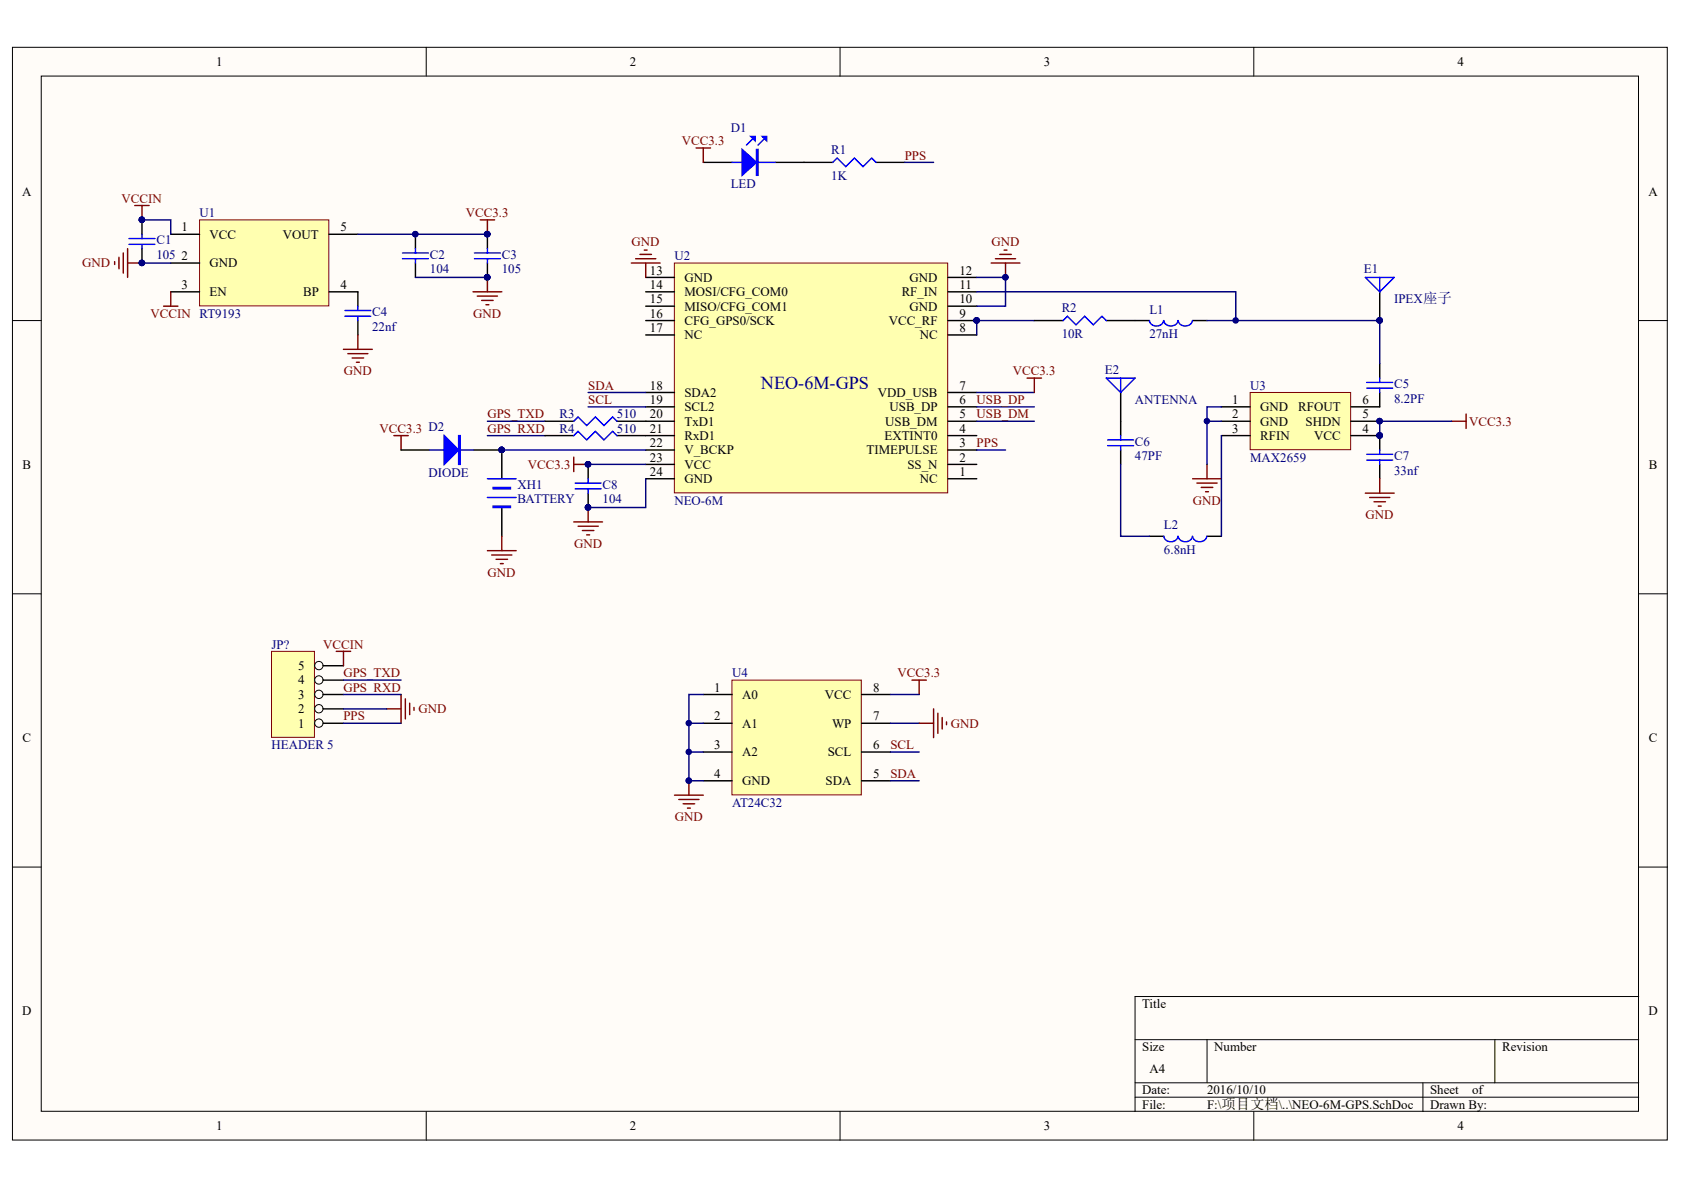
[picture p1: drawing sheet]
<svg xmlns="http://www.w3.org/2000/svg" width="297mm" height="210mm" viewBox="0 0 297 210" stroke-linecap="round" stroke-linejoin="round" font-family="sans-serif">
<defs><g id="words">
<text font-size="3.2" fill="#000080" x="134.2" y="68.6">NEO-6M-GPS</text>
<g font-size="2.3">
<text x="38.1" y="11.7">1</text>
<text x="111.1" y="11.7">2</text>
<text x="184.1" y="11.7">3</text>
<text x="257.1" y="11.7">4</text>
<text x="3.9" y="34.5">A</text>
<text x="290.8" y="34.5">A</text>
<text x="32" y="40.8">1</text>
<text x="60.1" y="40.8">5</text>
<text x="32" y="45.9">2</text>
<text x="37" y="42.1">VCC</text>
<text x="37" y="47.2">GND</text>
<text x="49.9" y="42.1">VOUT</text>
<text x="32" y="51">3</text>
<text x="37" y="52.3">EN</text>
<text x="53.5" y="52.3">BP</text>
<text x="60.1" y="51">4</text>
<text x="114.7" y="48.4">13</text>
<text x="114.7" y="51">14</text>
<text x="114.7" y="53.5">15</text>
<text x="120.7" y="49.7">GND</text>
<text x="120.7" y="52.3">MOSI/CFG_COM0</text>
<text x="159.1" y="52.3">RF_IN</text>
<text x="160.4" y="49.7">GND</text>
<text x="169.2" y="53.5">10</text>
<text x="169.2" y="51">11</text>
<text x="169.2" y="48.4">12</text>
<text x="114.7" y="56.1">16</text>
<text x="114.7" y="58.6">17</text>
<text x="120.7" y="54.8">MISO/CFG_COM1</text>
<text x="120.7" y="57.3">CFG_GPS0/SCK</text>
<text x="120.7" y="59.9">NC</text>
<text x="156.8" y="57.3">VCC_RF</text>
<text x="160.4" y="54.8">GND</text>
<text x="162.3" y="59.9">NC</text>
<text x="169.2" y="58.6">8</text>
<text x="169.2" y="56.1">9</text>
<text x="114.7" y="68.7">18</text>
<text x="114.7" y="71.3">19</text>
<text x="120.7" y="70">SDA2</text>
<text x="154.9" y="70">VDD_USB</text>
<text x="169.2" y="71.3">6</text>
<text x="169.2" y="68.7">7</text>
<text x="217.3" y="71.3">1</text>
<text x="240.3" y="71.3">6</text>
<text x="114.7" y="73.8">20</text>
<text x="114.7" y="76.4">21</text>
<text x="120.7" y="72.5">SCL2</text>
<text x="120.7" y="75.1">TxD1</text>
<text x="120.7" y="77.6">RxD1</text>
<text x="156" y="77.6">EXTINT0</text>
<text x="156.1" y="75.1">USB_DM</text>
<text x="156.9" y="72.5">USB_DP</text>
<text x="169.2" y="76.4">4</text>
<text x="169.2" y="73.8">5</text>
<text x="217.3" y="73.8">2</text>
<text x="217.3" y="76.4">3</text>
<text x="222.3" y="72.5">GND</text>
<text x="222.3" y="75.1">GND</text>
<text x="222.3" y="77.6">RFIN</text>
<text x="229" y="72.5">RFOUT</text>
<text x="230.3" y="75.1">SHDN</text>
<text x="231.8" y="77.6">VCC</text>
<text x="240.3" y="76.4">4</text>
<text x="240.3" y="73.8">5</text>
<text x="4" y="82.7">B</text>
<text x="114.7" y="78.9">22</text>
<text x="114.7" y="81.4">23</text>
<text x="114.7" y="84">24</text>
<text x="120.7" y="80.2">V_BCKP</text>
<text x="120.7" y="82.7">VCC</text>
<text x="152.8" y="80.2">TIMEPULSE</text>
<text x="160.1" y="82.7">SS_N</text>
<text x="169.2" y="84">1</text>
<text x="169.2" y="81.4">2</text>
<text x="169.2" y="78.9">3</text>
<text x="290.9" y="82.7">B</text>
<text x="120.7" y="85.2">GND</text>
<text x="162.3" y="85.2">NC</text>
<text x="52.6" y="118.2">5</text>
<text x="52.6" y="125.8">2</text>
<text x="52.6" y="123.3">3</text>
<text x="52.6" y="120.7">4</text>
<text x="126" y="122">1</text>
<text x="130.9" y="123.3">A0</text>
<text x="145.5" y="123.3">VCC</text>
<text x="154" y="122">8</text>
<text x="4" y="130.9">C</text>
<text x="52.6" y="128.3">1</text>
<text x="126" y="127.1">2</text>
<text x="130.9" y="128.3">A1</text>
<text x="146.8" y="128.3">WP</text>
<text x="154" y="127.1">7</text>
<text x="290.9" y="130.9">C</text>
<text x="126" y="132.2">3</text>
<text x="126" y="137.2">4</text>
<text x="130.9" y="133.4">A2</text>
<text x="146" y="133.4">SCL</text>
<text x="154" y="137.2">5</text>
<text x="154" y="132.2">6</text>
<text x="130.9" y="138.5">GND</text>
<text x="145.6" y="138.5">SDA</text>
<text x="3.9" y="179.1">D</text>
<text x="201.5" y="177.8">Title</text>
<text x="290.8" y="179.1">D</text>
<text x="201.5" y="185.4">Size</text>
<text x="214.2" y="185.4">Number</text>
<text x="265" y="185.4">Revision</text>
<text x="202.7" y="189.2">A4</text>
<text x="201.5" y="193">Date:</text>
<text x="201.5" y="195.6">File:</text>
<text x="212.9" y="193">2016/10/10</text>
<text x="212.9" y="195.6">F:\项目文档\..\NEO-6M-GPS.SchDoc</text>
<text x="252.2" y="193">Sheet</text>
<text x="252.2" y="195.6">Drawn By:</text>
<text x="259.7" y="193">of</text>
<text x="38.1" y="199.4">1</text>
<text x="111.1" y="199.4">2</text>
<text x="184.1" y="199.4">3</text>
<text x="257.1" y="199.4">4</text>
</g>
<g font-size="2.3" fill="#000080">
<text x="128.9" y="23.3">D1</text>
<text x="146.6" y="27.1">R1</text>
<text x="128.9" y="33.2">LED</text>
<text x="146.6" y="31.7">1K</text>
<text x="35.2" y="38.3">U1</text>
<text x="27.6" y="43.1">C1</text>
<text x="27.6" y="45.6">105</text>
<text x="75.8" y="45.6">C2</text>
<text x="88.5" y="45.6">C3</text>
<text x="119" y="45.9">U2</text>
<text x="75.8" y="48.2">104</text>
<text x="88.5" y="48.2">105</text>
<text x="240.6" y="48.2">E1</text>
<text x="245.9" y="53.5">IPEX座子</text>
<text x="65.6" y="55.8">C4</text>
<text x="65.6" y="58.3">22nf</text>
<text x="187.3" y="55">R2</text>
<text x="187.3" y="59.6">10R</text>
<text x="202.7" y="55.3">L1</text>
<text x="202.7" y="59.6">27nH</text>
<text x="194.9" y="65.9">E2</text>
<text x="200.2" y="71.3">ANTENNA</text>
<text x="220.5" y="68.7">U3</text>
<text x="245.9" y="68.5">C5</text>
<text x="245.9" y="71">8.2PF</text>
<text x="98.7" y="76.4">R4</text>
<text x="98.7" y="73.8">R3</text>
<text x="108.8" y="76.4">510</text>
<text x="108.8" y="73.8">510</text>
<text x="200.2" y="78.6">C6</text>
<text x="200.2" y="81.2">47PF</text>
<text x="220.5" y="81.4">MAX2659</text>
<text x="245.9" y="81.2">C7</text>
<text x="245.9" y="83.7">33nf</text>
<text x="75.6" y="84.2">DIODE</text>
<text x="91.3" y="86.2">XH1</text>
<text x="91.3" y="88.8">BATTERY</text>
<text x="106.3" y="86.2">C8</text>
<text x="106.3" y="88.8">104</text>
<text x="119" y="89">NEO-6M</text>
<text x="205.3" y="93.3">L2</text>
<text x="205.3" y="97.6">6.8nH</text>
<text x="47.9" y="114.4">JP?</text>
<text x="129.1" y="119.5">U4</text>
<text x="47.9" y="132.2">HEADER 5</text>
<text x="129.1" y="142.3">AT24C32</text>
</g>
<g font-size="2.3" fill="#800000">
<text x="120.3" y="25.6">VCC3.3</text>
<text x="159.6" y="28.2">PPS</text>
<text x="21.5" y="35.8">VCCIN</text>
<text x="82.2" y="38.3">VCC3.3</text>
<text x="14.5" y="47.2">GND</text>
<text x="111.4" y="43.4">GND</text>
<text x="174.9" y="43.4">GND</text>
<text x="26.6" y="56.1">VCCIN RT9193</text>
<text x="83.5" y="56.1">GND</text>
<text x="60.6" y="66.2">GND</text>
<text x="103.8" y="71.3">SCL</text>
<text x="103.8" y="68.7">SDA</text>
<text x="172.3" y="71.3">USB_DP</text>
<text x="178.7" y="66.2">VCC3.3</text>
<text x="67" y="76.4">VCC3.3 D2</text>
<text x="86" y="73.8">GPS_TXD</text>
<text x="86" y="76.4">GPS_RXD</text>
<text x="172.3" y="73.8">USB_DM</text>
<text x="259.1" y="75.1">VCC3.3</text>
<text x="93.1" y="82.7">VCC3.3</text>
<text x="172.3" y="78.9">PPS</text>
<text x="210.4" y="89">GND</text>
<text x="240.9" y="91.6">GND</text>
<text x="86" y="101.7">GND</text>
<text x="101.3" y="96.6">GND</text>
<text x="57" y="114.4">VCCIN</text>
<text x="60.6" y="119.5">GPS_TXD</text>
<text x="158.3" y="119.5">VCC3.3</text>
<text x="60.6" y="122">GPS_RXD</text>
<text x="73.8" y="125.8">GND</text>
<text x="60.6" y="127.1">PPS</text>
<text x="167.7" y="128.3">GND</text>
<text x="157.1" y="137.2">SDA</text>
<text x="157.1" y="132.2">SCL</text>
<text x="119" y="144.8">GND</text>
</g>
</g></defs>
<g fill="#fffcf8" stroke="#000" stroke-width=".18">
<path d="M2.2 8.3h291.9v192.8h-291.9z"/>
<path d="M7.3 13.4h281.7v182.6h-281.7z"/>
</g>
<g fill="none" stroke="#000" stroke-width=".18">
<path d="M75.2 8.3v5.1M148.2 8.3v5.1M221.2 8.3v5.1M2.2 56.5h5.1M289.1 56.5h5M2.2 104.7h5.1M289.1 104.7h5M2.2 152.9h5.1M289.1 152.9h5M289.1 175.8h-88.9v20.3M75.2 196.1v5M148.2 196.1v5"/>
<path d="M200.2 183.4h88.9M200.2 191h88.9M200.2 193.5h88.9M212.9 183.4v7.6M221.2 196.1v5M251 191v5.1M263.7 183.4v7.6"/>
</g>
<path d="M118.9 46.4h48.3v40.5h-48.3z" fill="#ffffb0" stroke="#800000" stroke-width=".18"/>
<g fill="none" stroke="#000" stroke-width=".25">
<path d="M113.9 59.1h5.1M113.9 56.5h5.1M113.9 54h5.1M113.9 51.5h5.1M113.9 48.9h5.1M167.2 59.1h5.1M167.2 56.5h5.1M167.2 54h5.1M167.2 51.5h5.1M167.2 48.9h5.1M113.9 79.4h5.1M113.9 76.8h5.1"/>
<path d="M113.9 74.3h5.1M113.9 71.8h5.1M113.9 69.2h5.1M167.2 79.4h5.1M167.2 76.8h5.1M167.2 74.3h5.1M167.2 71.8h5.1M167.2 69.2h5.1M113.9 84.4h5.1M113.9 81.9h5.1M167.2 84.4h5.1M167.2 81.9h5.1"/>
</g>
<circle cx="172.3" cy="56.5" r=".48" fill="#000080" stroke="#000080" stroke-width=".18"/>
<path d="M35.2 38.8h22.8v15.2h-22.8z" fill="#ffffb0" stroke="#800000" stroke-width=".18"/>
<path d="M30.1 41.3h5.1M30.1 46.4h5.1M30.1 51.5h5.1M58 41.3h5.1M58 51.5h5.1" fill="none" stroke="#000" stroke-width=".25"/>
<path d="M129.1 120h22.8v20.2h-22.8z" fill="#ffffb0" stroke="#800000" stroke-width=".18"/>
<path d="M124.1 122.5h5M124.1 127.6h5M124.1 132.6h5M124.1 137.7h5M152 122.5h5.1M152 127.6h5.1M152 132.6h5.1M152 137.7h5.1" fill="none" stroke="#000" stroke-width=".25"/>
<path d="M220.5 69.2h17.7v10.1h-17.7z" fill="#ffffb0" stroke="#800000" stroke-width=".18"/>
<g fill="none" stroke="#000" stroke-width=".25">
<path d="M25 38.8v2.5M124.1 28.6h5M136.7 28.6h10.2M154.5 28.6h5.1M25 43.9v2.5M63.1 51.5v2.5M63.1 56.5v2.6M73.3 41.3v2.6M73.3 46.4v2.5M86 41.3v2.6M86 46.4v2.5M182.4 56.5h5.1"/>
<path d="M195.1 56.5h7.7M210.4 56.5h2.5M243.4 51.5v5M70.7 79.4h5.1M83.4 79.4h5.1v5M96.1 74.3h5.1M96.1 76.8h5.1M108.8 74.3h5.1M108.8 76.8h5.1M197.7 69.2v7.6M197.7 79.4v2.5M215.4 71.8h5.1"/>
<path d="M215.4 74.3h5.1M215.4 76.8h5.1M238.3 74.3h5.1M238.3 76.8h5.1v2.6M243.4 69.2v2.6h-5.1M243.4 64.2v2.5M88.5 89.5v5.1M103.7 81.9v2.5M103.7 87v2.5M202.8 94.6h2.5M212.9 94.6h2.5M243.4 81.9v2.5"/>
</g>
<g fill="#000080" stroke="#000080" stroke-width=".18">
<circle cx="243.3" cy="76.8" r=".48"/>
<circle cx="243.3" cy="74.3" r=".48"/>
<circle cx="121.5" cy="137.7" r=".48"/>
<circle cx="121.5" cy="127.6" r=".48"/>
<circle cx="121.5" cy="132.6" r=".48"/>
<circle cx="85.9" cy="41.3" r=".49"/>
<circle cx="73.3" cy="41.3" r=".48"/>
<circle cx="85.9" cy="48.9" r=".49"/>
<circle cx="25" cy="46.4" r=".48"/>
<circle cx="25" cy="38.8" r=".48"/>
<circle cx="103.7" cy="89.5" r=".48"/>
<circle cx="103.7" cy="81.9" r=".48"/>
<circle cx="88.5" cy="79.4" r=".48"/>
<circle cx="212.9" cy="74.3" r=".48"/>
<circle cx="172.3" cy="56.5" r=".48"/>
<circle cx="243.3" cy="56.5" r=".48"/>
<circle cx="218" cy="56.5" r=".48"/>
<circle cx="177.3" cy="48.9" r=".48"/>
</g>
<g fill="none" stroke="#000080" stroke-width=".25">
<path d="M25 38.8h5.1v2.5M159.6 28.6h5.1M25 46.4h5.1M63.1 41.3h22.9M73.3 48.9h12.7M172.3 51.5h45.7v5M172.3 48.9h5.1v5.1h-5.1M182.4 56.5h-10.1v2.6M212.9 56.5h30.5v7.7M86 74.3h10.1M86 76.8h10.1M88.5 79.4h25.4"/>
<path d="M103.7 69.2h10.2M103.7 71.8h10.2M172.3 74.3h10.1M172.3 69.2h10.1M172.3 71.8h10.1M172.3 79.4h5.1M212.9 74.3h2.5M215.4 71.8h-2.5v10.1M215.4 76.8v17.8M256.1 74.3h-12.7v2.5M103.7 81.9h10.2M113.9 84.4v5.1h-10.2"/>
<path d="M197.7 81.9v12.7h5.1M121.5 127.6h2.6M121.5 132.6h2.6M124.1 122.5h-2.6v15.2h2.6M157.1 127.6h5M157.1 132.6h5M157.1 137.7h5M157.1 122.5h5"/>
</g>
<g fill="none" stroke="#800000" stroke-width=".25">
<path d="M23.8 36.2h2.5M25 36.2v2.6M84.7 38.8h2.5M86 38.8v2.5M122.8 26.1h2.5M124.1 26.1v2.5M20.2 46.1v.6M21 45.4v2M21.7 44.6v3.6M22.5 43.9v5M22.5 46.4h2.5M28.9 54h2.5"/>
<path d="M30.1 51.5v2.5M63.1 59.1v2.5M83.4 51.5h5.1M84.2 52.2h3.5M85 53h2M85.7 53.8h.5M86 48.9v2.6M111.4 46.4h5M112.1 45.6h3.6M112.9 44.9h2M113.6 44.1h.6M113.9 46.4v2.5"/>
<path d="M174.8 46.4h5.1M175.6 45.6h3.5M176.3 44.9h2.1M177.1 44.1h.5M177.4 46.4v2.5M60.6 61.6h5.1M61.3 62.4h3.6M62.1 63.1h2M62.9 63.9h.5M69.5 76.8h2.5M70.7 76.8v2.6M181.2 66.7h2.5"/>
<path d="M182.4 66.7v2.5M256.1 74.3h2.5M258.6 73v2.6M86 97.1h5M86.7 97.9h3.6M87.5 98.7h2M88.3 99.4h.5M88.5 94.6v2.5M101.2 92.1h5.1M101.2 80.6v2.6M101.2 81.9h2.5M102 92.8h3.5"/>
<path d="M102.7 93.6h2.1M103.5 94.3h.5M103.7 89.5v2.6M210.4 84.4h5M211.1 85.2h3.6M211.9 86h2M212.7 86.7h.5M212.9 81.9v2.5M240.8 87h5.1M241.6 87.7h3.5M242.4 88.5h2M243.1 89.3h.5"/>
<path d="M243.4 84.4v2.6M160.9 120h2.5M162.1 120v2.5M121.5 137.7v2.6M162.1 127.6h2.6M164.7 125v5.1M165.4 125.8v3.6M166.2 126.6v2M167 127.3v.5M119 140.3h5.1M119.7 141h3.6M120.5 141.8h2"/>
<path d="M121.3 142.5h.5"/>
</g>
<g fill="none" stroke="#00f" stroke-width=".25">
<path d="M129.1 28.6h7.6M132.7 24.6l-1 1M134.7 24.6l-1 1M146.9 28.6l.8-.7 1.5 1.5 1.5-1.5 1.5 1.5 1.6-1.5 .7 .7M22.8 43.1h4.5M22.8 42.1h4.5M25 41.3v.8M25 43.1v.8M60.8 55.8h4.6M60.8 54.8h4.6M63.1 54v.8M63.1 55.8v.7"/>
<path d="M71 45.6h4.6M71 44.6h4.6M73.3 43.9v.7M73.3 45.6v.8M83.7 45.6h4.6M83.7 44.6h4.6M86 43.9v.7M86 45.6v.8M187.5 56.5l.8-.7 1.5 1.5 1.5-1.5 1.5 1.5 1.6-1.5 .7 .7M205.2 56.5a1.28 1.28 0 0 1-1.2 1 1.28 1.28 0 0 1-1.2-1M207.8 56.5a1.28 1.28 0 0 1-1.3 1 1.28 1.28 0 0 1-1.2-1M210.3 56.5a1.28 1.28 0 0 1-1.2 1 1.28 1.28 0 0 1-1.3-1"/>
<path d="M240.8 48.9h5.1l-2.5 2.6zM243.4 48.9v2.6M75.8 79.4h7.6M101.2 76.8l.8-.7 1.5 1.5 1.5-1.5 1.5 1.5 1.6-1.5 .7 .7M101.2 74.3l.8-.8 1.5 1.6 1.5-1.6 1.5 1.6 1.6-1.6 .7 .8M195.1 66.7h5.1l-2.5 2.5zM195.4 78.6h4.6M195.4 77.6h4.6M197.7 66.7v2.5M197.7 76.8v.8M197.7 78.6v.8M241.1 68.5h4.6"/>
<path d="M241.1 67.5h4.6M243.4 66.7v.8M243.4 68.5v.7M243.4 79.4v.7M86 87.7h5M86 84.4h5M101.5 86.2h4.5M101.5 85.2h4.5M103.7 84.4v.8M103.7 86.2v.8M207.8 94.6a1.28 1.28 0 0 1-1.3 1 1.28 1.28 0 0 1-1.2-1M210.3 94.6a1.28 1.28 0 0 1-1.2 1 1.28 1.28 0 0 1-1.3-1"/>
<path d="M212.9 94.6a1.28 1.28 0 0 1-1.3 1 1.28 1.28 0 0 1-1.2-1M241.1 81.2h4.6M241.1 80.1h4.6M243.4 81.2v.7"/>
</g>
<g fill="#00f" stroke="#00f" stroke-width=".25">
<path d="M130.9 26.4l2.5 2.2-2.5 2.3z"/>
<path d="M134.5 24.1h.7v.7z"/>
<path d="M132.4 24.1h.8v.7z"/>
<path d="M78.4 76.8l2.5 2.6-2.5 2.5z"/>
<path d="M133.4 26.4h.3v4.5h-.3z" fill-rule="evenodd"/>
<path d="M87 86h3v.2h-3z" fill-rule="evenodd"/>
<path d="M87 89.3h3v.2h-3z" fill-rule="evenodd"/>
<path d="M80.9 76.8h.2v5.1h-.2z" fill-rule="evenodd"/>
</g>
<path d="M47.9 114.9h7.6v15.2h-7.6z" fill="#ffffb0" stroke="#800000" stroke-width=".18"/>
<path d="M55.5 127.6h5.1" fill="none" stroke="#000" stroke-width=".25"/>
<circle cx="56.2" cy="127.5" r=".74" fill="#fffcf8" stroke="#000" stroke-width=".18"/>
<path d="M55.5 125h5.1" fill="none" stroke="#000" stroke-width=".25"/>
<circle cx="56.2" cy="125" r=".74" fill="#fffcf8" stroke="#000" stroke-width=".18"/>
<path d="M55.5 122.5h5.1" fill="none" stroke="#000" stroke-width=".25"/>
<circle cx="56.2" cy="122.5" r=".74" fill="#fffcf8" stroke="#000" stroke-width=".18"/>
<path d="M55.5 120h5.1" fill="none" stroke="#000" stroke-width=".25"/>
<circle cx="56.2" cy="119.9" r=".74" fill="#fffcf8" stroke="#000" stroke-width=".18"/>
<path d="M55.5 117.4h5.1" fill="none" stroke="#000" stroke-width=".25"/>
<circle cx="56.2" cy="117.4" r=".74" fill="#fffcf8" stroke="#000" stroke-width=".18"/>
<path d="M59.3 114.9h2.6M60.6 114.9v2.5M68.2 125h2.5M70.7 122.5v5.1M71.5 123.3v3.5M72.3 124v2.1M73 124.8v.5" fill="none" stroke="#800000" stroke-width=".25"/>
<path d="M60.6 120h10.1M60.6 122.5h10.1M60.6 125h7.6M60.6 127.6h10.1" fill="none" stroke="#000080" stroke-width=".25"/>
<use href="#words"/>
</svg>
